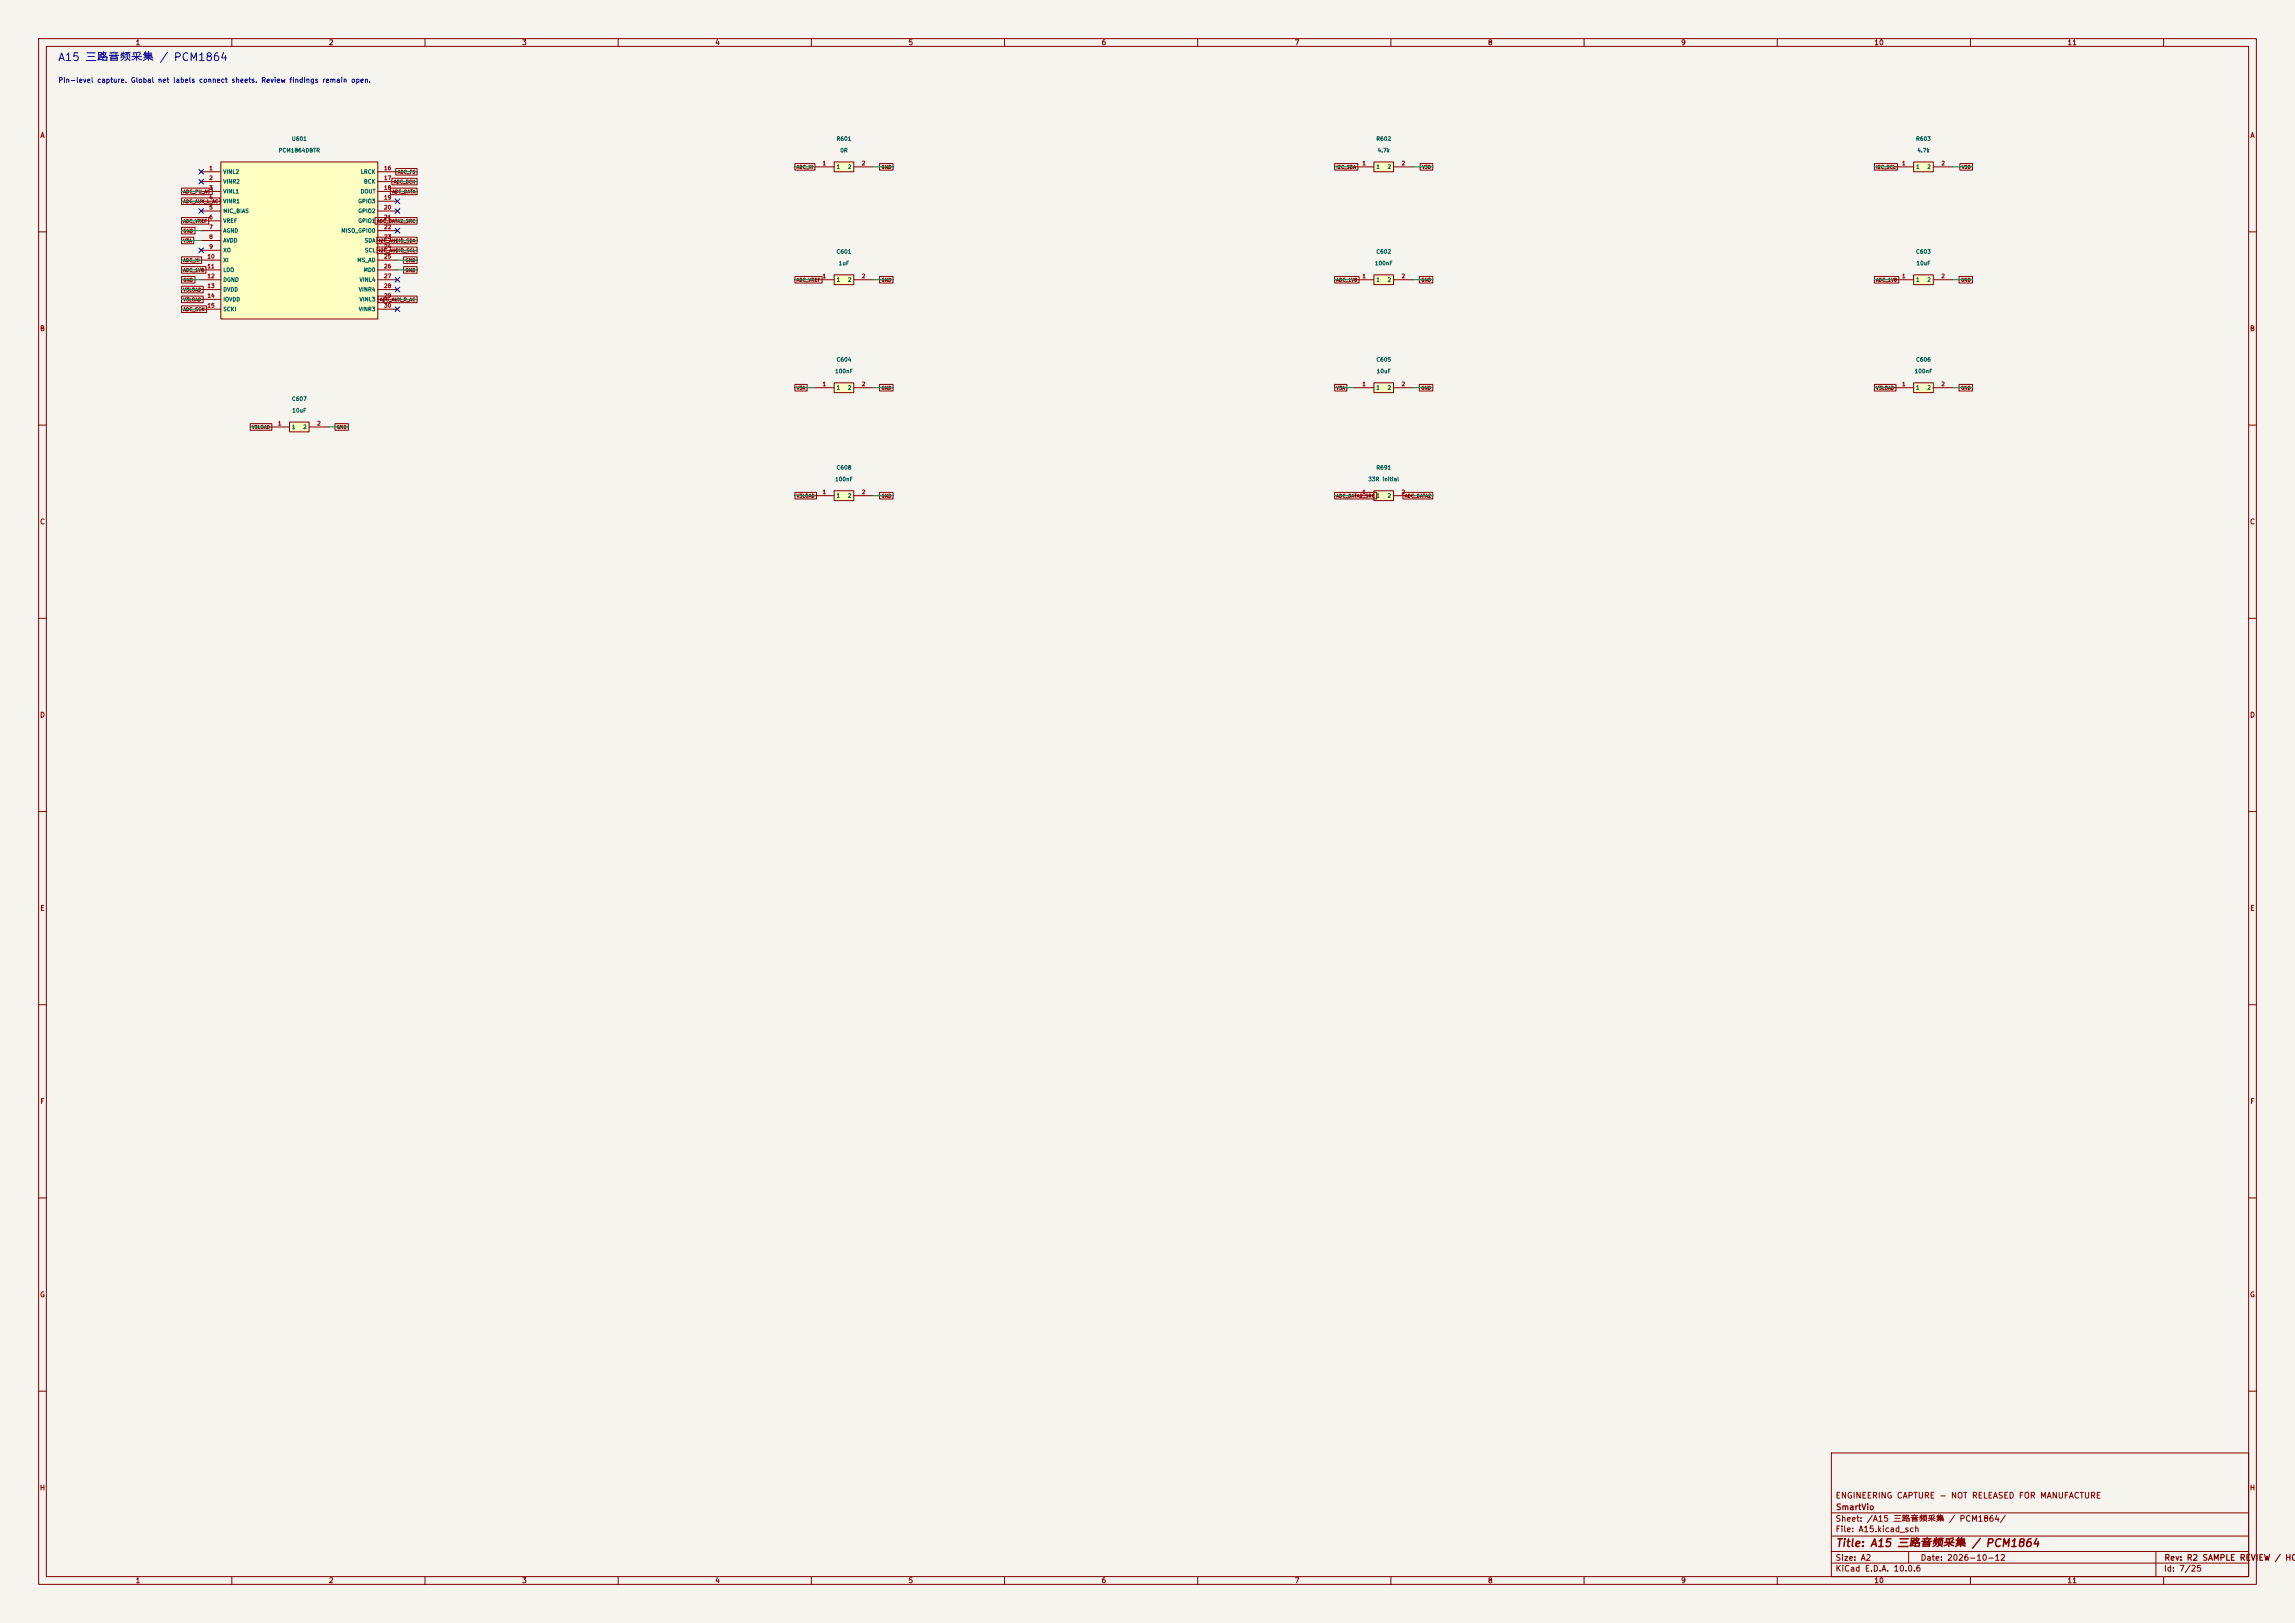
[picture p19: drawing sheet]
<svg xmlns="http://www.w3.org/2000/svg" width="594mm" height="420mm" viewBox="0 0 594 420" stroke-linecap="round" stroke-linejoin="round" font-family="sans-serif">
<defs><g id="words">
<text font-size="2" fill="#0000c2" x="14.9" y="16.3">A15 三路音频采集 / PCM1864</text>
<text font-size="2" fill="#840000" x="475" y="400.8">Title: A15 三路音频采集 / PCM1864</text>
<g font-size="1.5" fill="#840000">
<text x="475" y="388.1">ENGINEERING CAPTURE - NOT RELEASED FOR MANUFACTURE</text>
<text x="475" y="394.1">Sheet: /A15 三路音频采集 / PCM1864/</text>
<text x="475.1" y="391.1">SmartVio</text>
<text x="475" y="396.8">File: A15.kicad_sch</text>
<text x="475" y="407">KiCad E.D.A. 10.0.6</text>
<text x="475" y="404.2">Size: A2</text>
<text x="497" y="404.2">Date: 2026-10-12</text>
<text x="560" y="407">Id: 7/25</text>
<text x="560.1" y="404.2">Rev: R2 SAMPLE REVIEW / HOL</text>
</g>
<g font-size="1.3" fill="#840000">
<text x="35" y="12">1</text>
<text x="85" y="12">2</text>
<text x="135" y="12">3</text>
<text x="185" y="12">4</text>
<text x="235" y="12">5</text>
<text x="285" y="12">6</text>
<text x="335" y="12">7</text>
<text x="385" y="12">8</text>
<text x="435" y="12">9</text>
<text x="485" y="12">10</text>
<text x="535" y="12">11</text>
<text x="10.3" y="36">A</text>
<text x="582.3" y="36">A</text>
<text x="10.2" y="86">B</text>
<text x="582.2" y="86">B</text>
<text x="10.2" y="136">C</text>
<text x="582.2" y="136">C</text>
<text x="10.2" y="186">D</text>
<text x="582.2" y="186">D</text>
<text x="10.3" y="236">E</text>
<text x="582.3" y="236">E</text>
<text x="10.3" y="286">F</text>
<text x="582.3" y="286">F</text>
<text x="10.2" y="336">G</text>
<text x="582.2" y="336">G</text>
<text x="10.2" y="386">H</text>
<text x="582.2" y="386">H</text>
<text x="35" y="410">1</text>
<text x="85" y="410">2</text>
<text x="135" y="410">3</text>
<text x="185" y="410">4</text>
<text x="235" y="410">5</text>
<text x="285" y="410">6</text>
<text x="335" y="410">7</text>
<text x="385" y="410">8</text>
<text x="435" y="410">9</text>
<text x="485" y="410">10</text>
<text x="535" y="410">11</text>
</g>
<text font-size="1.3" fill="#0000c2" x="15" y="21.7">Pin-level capture. Global net labels connect sheets. Review findings remain open.</text>
<g font-size="1" fill="#006464">
<text x="72" y="39.7">PCM1864DBTR</text>
<text x="75.4" y="36.7">U601</text>
<text x="216.4" y="36.7">R601</text>
<text x="217.4" y="39.7">0R</text>
<text x="356.1" y="36.7">R602</text>
<text x="356.4" y="39.7">4.7k</text>
<text x="495.8" y="36.7">R603</text>
<text x="496.1" y="39.7">4.7k</text>
<text x="57.7" y="45.2">VINL2</text>
<text x="57.7" y="47.7">VINR2</text>
<text x="93.3" y="45.2">LRCK</text>
<text x="94.1" y="47.7">BCK</text>
<text x="216.4" y="43.9">1</text>
<text x="219.3" y="43.9">2</text>
<text x="356.1" y="43.9">1</text>
<text x="359" y="43.9">2</text>
<text x="495.8" y="43.9">1</text>
<text x="498.7" y="43.9">2</text>
<text x="57.7" y="50.3">VINL1</text>
<text x="57.7" y="52.8">VINR1</text>
<text x="92.6" y="52.8">GPIO3</text>
<text x="93.2" y="50.3">DOUT</text>
<text x="57.7" y="55.4">MIC_BIAS</text>
<text x="57.7" y="57.9">VREF</text>
<text x="92.6" y="55.4">GPIO2</text>
<text x="92.6" y="57.9">GPIO1</text>
<text x="57.7" y="60.4">AGND</text>
<text x="57.7" y="63">AVDD</text>
<text x="57.7" y="65.5">XO</text>
<text x="88.2" y="60.4">MISO_GPIO0</text>
<text x="94.3" y="63">SDA</text>
<text x="94.3" y="65.5">SCL</text>
<text x="216.4" y="65.9">C601</text>
<text x="356.1" y="65.9">C602</text>
<text x="495.8" y="65.9">C603</text>
<text x="57.7" y="68.1">XI</text>
<text x="57.7" y="70.6">LDO</text>
<text x="92.4" y="68.1">MS_AD</text>
<text x="94" y="70.6">MD0</text>
<text x="217" y="68.9">1uF</text>
<text x="355.7" y="68.9">100nF</text>
<text x="495.9" y="68.9">10uF</text>
<text x="57.7" y="73.1">DGND</text>
<text x="57.7" y="75.7">DVDD</text>
<text x="92.7" y="75.7">VINR4</text>
<text x="92.9" y="73.1">VINL4</text>
<text x="216.4" y="73.1">1</text>
<text x="219.3" y="73.1">2</text>
<text x="356.1" y="73.1">1</text>
<text x="359" y="73.1">2</text>
<text x="495.8" y="73.1">1</text>
<text x="498.7" y="73.1">2</text>
<text x="57.7" y="78.2">IOVDD</text>
<text x="57.7" y="80.8">SCKI</text>
<text x="92.7" y="80.8">VINR3</text>
<text x="92.9" y="78.2">VINL3</text>
<text x="216.4" y="93.8">C604</text>
<text x="356.1" y="93.8">C605</text>
<text x="495.8" y="93.8">C606</text>
<text x="216" y="96.8">100nF</text>
<text x="216.4" y="101.1">1</text>
<text x="219.3" y="101.1">2</text>
<text x="356.1" y="101.1">1</text>
<text x="356.2" y="96.8">10uF</text>
<text x="359" y="101.1">2</text>
<text x="495.4" y="96.8">100nF</text>
<text x="495.8" y="101.1">1</text>
<text x="498.7" y="101.1">2</text>
<text x="75.4" y="104">C607</text>
<text x="75.5" y="107">10uF</text>
<text x="75.4" y="111.2">1</text>
<text x="78.3" y="111.2">2</text>
<text x="216" y="124.8">100nF</text>
<text x="216.4" y="121.8">C608</text>
<text x="354" y="124.8">33R initial</text>
<text x="356.1" y="121.8">R691</text>
<text x="216.4" y="129">1</text>
<text x="219.3" y="129">2</text>
<text x="356.1" y="129">1</text>
<text x="359" y="129">2</text>
</g>
<g font-size="1" fill="#a90000">
<text x="54" y="44.3">1</text>
<text x="54" y="46.8">2</text>
<text x="99.3" y="44.3">16</text>
<text x="99.3" y="46.8">17</text>
<text x="212.8" y="43">1</text>
<text x="222.9" y="43">2</text>
<text x="352.5" y="43">1</text>
<text x="362.6" y="43">2</text>
<text x="492.2" y="43">1</text>
<text x="502.3" y="43">2</text>
<text x="54" y="49.3">3</text>
<text x="54" y="51.9">4</text>
<text x="99.3" y="49.3">18</text>
<text x="99.3" y="51.9">19</text>
<text x="54" y="54.4">5</text>
<text x="54" y="57">6</text>
<text x="54" y="59.5">7</text>
<text x="99.3" y="54.4">20</text>
<text x="99.3" y="57">21</text>
<text x="99.3" y="59.5">22</text>
<text x="54" y="62">8</text>
<text x="54" y="64.6">9</text>
<text x="99.3" y="62">23</text>
<text x="99.3" y="64.6">24</text>
<text x="53.6" y="67.1">10</text>
<text x="53.6" y="69.7">11</text>
<text x="99.3" y="67.1">25</text>
<text x="99.3" y="69.7">26</text>
<text x="53.6" y="72.2">12</text>
<text x="53.6" y="74.7">13</text>
<text x="53.6" y="77.3">14</text>
<text x="99.3" y="72.2">27</text>
<text x="99.3" y="74.7">28</text>
<text x="99.3" y="77.3">29</text>
<text x="212.8" y="72.2">1</text>
<text x="222.9" y="72.2">2</text>
<text x="352.5" y="72.2">1</text>
<text x="362.6" y="72.2">2</text>
<text x="492.2" y="72.2">1</text>
<text x="502.3" y="72.2">2</text>
<text x="53.6" y="79.8">15</text>
<text x="99.3" y="79.8">30</text>
<text x="212.8" y="100.1">1</text>
<text x="222.9" y="100.1">2</text>
<text x="352.5" y="100.1">1</text>
<text x="362.6" y="100.1">2</text>
<text x="492.2" y="100.1">1</text>
<text x="502.3" y="100.1">2</text>
<text x="71.8" y="110.3">1</text>
<text x="82" y="110.3">2</text>
<text x="212.8" y="128.1">1</text>
<text x="222.9" y="128.1">2</text>
<text x="352.5" y="128.1">1</text>
<text x="362.6" y="128.1">2</text>
</g>
<g font-size=".9" fill="#840000">
<text x="101.8" y="47.7">ADC_BCK</text>
<text x="102.8" y="45.2">ADC_FS</text>
<text x="206.1" y="43.9">ADC_XI</text>
<text x="228" y="43.9">GND</text>
<text x="345.8" y="43.9">I2C_SDA</text>
<text x="367.9" y="43.9">V3D</text>
<text x="485.5" y="43.9">I2C_SCL</text>
<text x="507.6" y="43.9">V3D</text>
<text x="47.3" y="50.2">ADC_PU_AC</text>
<text x="47.3" y="52.8">ADC_AUX_L_AC</text>
<text x="101.4" y="50.2">ADC_DATA</text>
<text x="47.3" y="57.9">ADC_VREF</text>
<text x="97.4" y="57.9">ADC_DATA2_SRC</text>
<text x="47.3" y="62.9">V3A</text>
<text x="47.3" y="60.4">GND</text>
<text x="97.9" y="62.9">I2C_AUDIO_SDA</text>
<text x="98" y="65.5">I2C_AUDIO_SCL</text>
<text x="47.3" y="68">ADC_XI</text>
<text x="47.3" y="70.6">ADC_1V8</text>
<text x="104.9" y="68">GND</text>
<text x="104.9" y="70.6">GND</text>
<text x="47.3" y="73.1">GND</text>
<text x="47.3" y="75.6">V3LOAD</text>
<text x="206.1" y="73.1">ADC_VREF</text>
<text x="228" y="73.1">GND</text>
<text x="345.8" y="73.1">ADC_1V8</text>
<text x="367.7" y="73.1">GND</text>
<text x="485.5" y="73.1">ADC_1V8</text>
<text x="507.4" y="73.1">GND</text>
<text x="47.3" y="80.7">ADC_SCK</text>
<text x="47.3" y="78.2">V3LOAD</text>
<text x="98.2" y="78.2">ADC_AUX_R_AC</text>
<text x="206.1" y="101">V3A</text>
<text x="228" y="101">GND</text>
<text x="345.8" y="101">V3A</text>
<text x="367.7" y="101">GND</text>
<text x="485.5" y="101">V3LOAD</text>
<text x="507.4" y="101">GND</text>
<text x="65.1" y="111.2">V3LOAD</text>
<text x="87.1" y="111.2">GND</text>
<text x="206.1" y="129">V3LOAD</text>
<text x="228" y="129">GND</text>
<text x="345.8" y="129">ADC_DATA2_SRC</text>
<text x="363.5" y="129">ADC_DATA2</text>
</g>
</g></defs>
<path d="M0 0h594v420h-594z" fill="#f5f4ef" stroke="#f5f4ef" stroke-width=".26"/>
<g fill="none" stroke="#840000" stroke-width=".26">
<path d="M10 10h574v400h-574zM12 12h570v396h-570zM60 10v2M110 10v2M160 10v2M210 10v2M260 10v2M310 10v2M360 10v2M410 10v2M460 10v2M510 10v2"/>
<path d="M560 10v2M10 60h2M582 60h2M10 110h2M582 110h2M10 160h2M582 160h2M10 210h2M582 210h2M10 260h2M582 260h2M10 310h2"/>
<path d="M582 310h2M10 360h2M474 376h108v32h-108zM582 360h2M474 397.5h108M474 391.5h108M60 408v2M110 408v2M160 408v2M210 408v2M260 408v2M310 408v2"/>
<path d="M360 408v2M410 408v2M460 408v2M474 404.5h108M474 401.5h108M494 401.5v3M510 408v2M558 401.5v6.5M560 408v2"/>
</g>
<path d="M215.9 99.1h5.1v2.5h-5.1z" fill="#ffffc2"/>
<path d="M215.9 99.1h5.1v2.5h-5.1zM210.8 100.3h5.1M221 100.3h5.1" fill="none" stroke="#840000" stroke-width=".26"/>
<path d="M355.6 127h5.1v2.5h-5.1z" fill="#ffffc2"/>
<path d="M350.5 128.3h5.1M355.6 127h5.1v2.5h-5.1zM360.7 128.3h5.1" fill="none" stroke="#840000" stroke-width=".26"/>
<path d="M215.9 127h5.1v2.5h-5.1z" fill="#ffffc2"/>
<path d="M210.8 128.3h5.1M215.9 127h5.1v2.5h-5.1zM221 128.3h5.1" fill="none" stroke="#840000" stroke-width=".26"/>
<path d="M355.6 41.9h5.1v2.6h-5.1z" fill="#ffffc2"/>
<path d="M350.5 43.2h5.1M355.6 41.9h5.1v2.6h-5.1zM360.7 43.2h5.1" fill="none" stroke="#840000" stroke-width=".26"/>
<path d="M495.3 71.1h5.1v2.6h-5.1z" fill="#ffffc2"/>
<path d="M490.2 72.4h5.1M495.3 71.1h5.1v2.6h-5.1zM500.4 72.4h5.1" fill="none" stroke="#840000" stroke-width=".26"/>
<path d="M215.9 41.9h5.1v2.6h-5.1z" fill="#ffffc2"/>
<path d="M210.8 43.2h5.1M215.9 41.9h5.1v2.6h-5.1zM221 43.2h5.1" fill="none" stroke="#840000" stroke-width=".26"/>
<path d="M355.6 99.1h5.1v2.5h-5.1z" fill="#ffffc2"/>
<path d="M355.6 99.1h5.1v2.5h-5.1zM350.5 100.3h5.1M360.7 100.3h5.1" fill="none" stroke="#840000" stroke-width=".26"/>
<path d="M495.3 41.9h5.1v2.6h-5.1z" fill="#ffffc2"/>
<path d="M490.2 43.2h5.1M495.3 41.9h5.1v2.6h-5.1zM500.4 43.2h5.1" fill="none" stroke="#840000" stroke-width=".26"/>
<path d="M495.3 99.1h5.1v2.5h-5.1z" fill="#ffffc2"/>
<path d="M495.3 99.1h5.1v2.5h-5.1zM490.2 100.3h5.1M500.4 100.3h5.1" fill="none" stroke="#840000" stroke-width=".26"/>
<path d="M74.9 109.2h5.1v2.6h-5.1z" fill="#ffffc2"/>
<path d="M69.8 110.5h5.1M74.9 109.2h5.1v2.6h-5.1zM80 110.5h5.1" fill="none" stroke="#840000" stroke-width=".26"/>
<path d="M57.1 41.9h40.7v40.7h-40.7z" fill="#ffffc2"/>
<g fill="none" stroke="#840000" stroke-width=".26">
<path d="M52.1 44.5h5M52.1 47h5M52.1 49.5h5M52.1 52.1h5M52.1 54.6h5M52.1 57.2h5M52.1 59.7h5M57.1 41.9h40.7v40.7h-40.7zM97.8 44.5h5.1M97.8 47h5.1M97.8 49.5h5.1M97.8 52.1h5.1"/>
<path d="M97.8 54.6h5.1M97.8 57.2h5.1M97.8 59.7h5.1M52.1 62.2h5M52.1 64.8h5M52.1 67.3h5M52.1 69.9h5M52.1 72.4h5M52.1 74.9h5M52.1 77.5h5M97.8 62.2h5.1M97.8 64.8h5.1"/>
<path d="M97.8 67.3h5.1M97.8 69.9h5.1M97.8 72.4h5.1M97.8 74.9h5.1M97.8 77.5h5.1M52.1 80h5M97.8 80h5.1"/>
</g>
<path d="M355.6 71.1h5.1v2.6h-5.1z" fill="#ffffc2"/>
<path d="M350.5 72.4h5.1M355.6 71.1h5.1v2.6h-5.1zM360.7 72.4h5.1" fill="none" stroke="#840000" stroke-width=".26"/>
<path d="M215.9 71.1h5.1v2.6h-5.1z" fill="#ffffc2"/>
<g fill="none" stroke="#840000" stroke-width=".26">
<path d="M47 48.7h7.9v1.7h-7.9zM47 56.3h7v1.7h-7zM47 51.2h9.9v1.7h-9.9zM47 58.8h3.5v1.7h-3.5zM97.1 56.3h10.8v1.7h-10.8zM101 48.7h6.9v1.7h-6.9zM101.4 46.1h6.5v1.7h-6.5zM102.4 43.6h5.5v1.7h-5.5zM205.7 42.3h5.2v1.7h-5.2zM227.7 42.3h3.4v1.7h-3.4zM345.4 42.3h6v1.7h-6zM367.6 42.3h3.2v1.7h-3.2z"/>
<path d="M485.1 42.3h6v1.7h-6zM507.3 42.3h3.2v1.7h-3.2zM47 79.2h6.5v1.7h-6.5zM47 76.6h5.6v1.7h-5.6zM47 71.5h3.5v1.7h-3.5zM47 74.1h5.6v1.7h-5.6zM47 61.4h3.1v1.7h-3.1zM47 66.5h5.2v1.7h-5.2zM47 69h6.3v1.7h-6.3zM97.5 61.4h10.4v1.7h-10.4zM97.6 63.9h10.3v1.7h-10.3zM97.8 76.6h10.1v1.7h-10.1z"/>
<path d="M104.5 66.5h3.4v1.7h-3.4zM104.5 69h3.4v1.7h-3.4zM205.7 71.5h7.1v1.7h-7.1zM210.8 72.4h5.1M215.9 71.1h5.1v2.6h-5.1zM221 72.4h5.1M227.7 71.5h3.4v1.7h-3.4zM345.4 71.5h6.4v1.7h-6.4zM367.4 71.5h3.4v1.7h-3.4zM485.1 71.5h6.4v1.7h-6.4zM507.1 71.5h3.4v1.7h-3.4zM205.7 99.5h3.2v1.7h-3.2z"/>
<path d="M227.7 99.5h3.4v1.7h-3.4zM345.4 99.5h3.2v1.7h-3.2zM367.4 99.5h3.4v1.7h-3.4zM485.1 99.5h5.6v1.7h-5.6zM507.1 99.5h3.4v1.7h-3.4zM64.8 109.6h5.6v1.7h-5.6zM86.7 109.6h3.5v1.7h-3.5zM205.7 127.4h5.6v1.7h-5.6zM227.7 127.4h3.4v1.7h-3.4zM345.4 127.4h10.9v1.7h-10.9zM363.1 127.4h7.7v1.7h-7.7z"/>
</g>
<g fill="none" stroke="#009600" stroke-width=".26">
<path d="M47 57.2h5.1M47 59.7h5.1M47 52.1h5.1M47 49.5h5.1M102.9 57.2h5M102.9 49.5h5M102.9 44.5h5M102.9 47h5M205.7 43.2h5.1M226.1 43.2h5M345.4 43.2h5.1M365.8 43.2h5"/>
<path d="M485.1 43.2h5.1M505.5 43.2h5M47 67.3h5.1M47 69.9h5.1M47 72.4h5.1M47 62.2h5.1M47 77.5h5.1M47 74.9h5.1M102.9 67.3h5M102.9 69.9h5M102.9 62.2h5M102.9 77.5h5"/>
<path d="M102.9 64.8h5M205.7 72.4h5.1M226.1 72.4h5M345.4 72.4h5.1M365.8 72.4h5M485.1 72.4h5.1M505.5 72.4h5M47 80h5.1M64.8 110.5h5M85.1 110.5h5.1M205.7 100.3h5.1M226.1 100.3h5"/>
<path d="M345.4 100.3h5.1M365.8 100.3h5M485.1 100.3h5.1M505.5 100.3h5M205.7 128.3h5.1M226.1 128.3h5M345.4 128.3h5.1M365.8 128.3h5"/>
</g>
<g fill="none" stroke="#000084" stroke-width=".26">
<path d="M51.5 54l1.2 1.2M51.5 46.4l1.2 1.2M51.5 43.8l1.2 1.3M52.7 54l-1.2 1.2M52.7 46.4l-1.2 1.2M52.7 43.8l-1.2 1.3M102.3 59.1l1.2 1.2M102.3 51.5l1.2 1.2M102.3 54l1.2 1.2M103.5 59.1l-1.2 1.2M103.5 51.5l-1.2 1.2M103.5 54l-1.2 1.2"/>
<path d="M51.5 64.2l1.2 1.2M52.7 64.2l-1.2 1.2M102.3 71.8l1.2 1.2M102.3 74.3l1.2 1.2M102.3 79.4l1.2 1.2M103.5 71.8l-1.2 1.2M103.5 74.3l-1.2 1.2M103.5 79.4l-1.2 1.2"/>
</g>
<use href="#words"/>
</svg>
